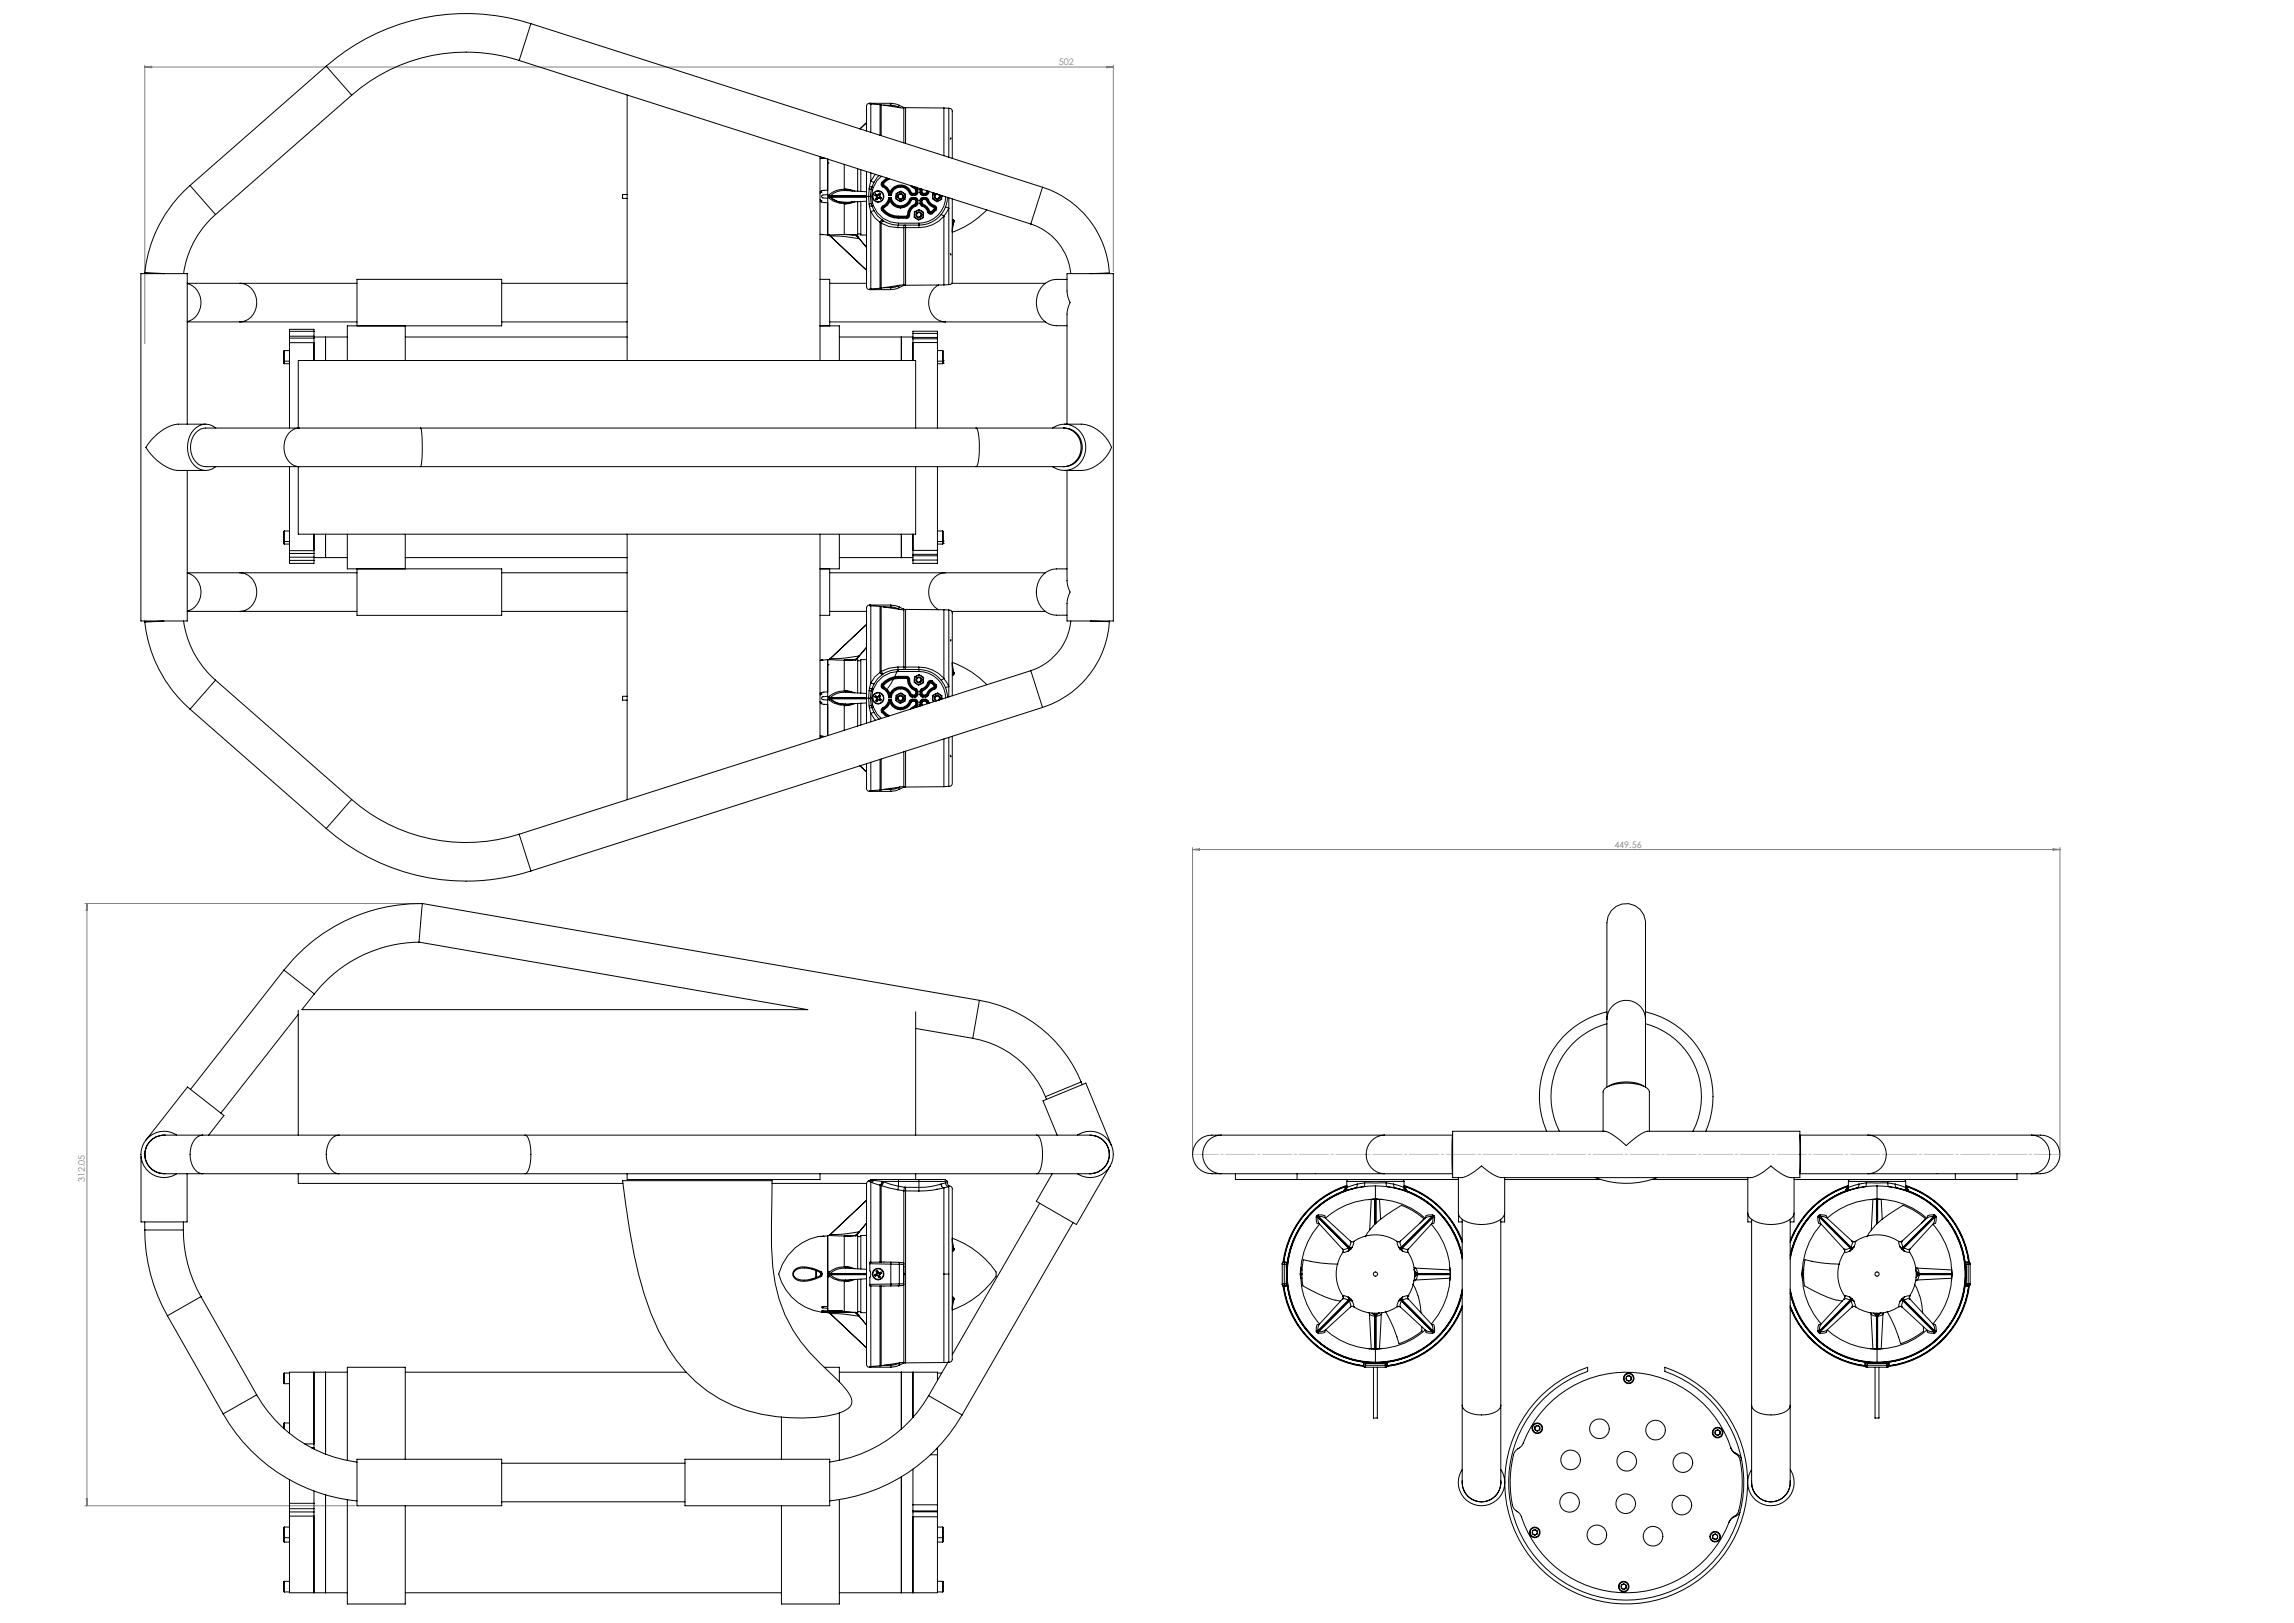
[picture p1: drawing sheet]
<svg xmlns="http://www.w3.org/2000/svg" width="1189mm" height="841mm" viewBox="0 0 1189 841" stroke-linecap="round" stroke-linejoin="round" font-family="sans-serif">
<defs><g id="words">
<g font-size="4.7" fill="#808080">
<text x="549" y="34">502</text>
<text x="837" y="439">449.56</text>
<text x="44" y="613" transform="rotate(-90 44 613)">312.05</text>
</g>
</g></defs>
<g fill="none" stroke="#808080" stroke-width=".52">
<path d="M75 34v144M75 35h502M75 35l4-1v1zM573 34l4 1h-4zM577 34v107M618 439v158M1064 440h4l-4 1zM1068 439v158M618 440h450M618 440h4v1zM44 468h174M45 468v312"/>
<path d="M45 468v4zM45 777v3zM44 780h140"/>
</g>
<path d="M618 598h450" fill="none" stroke="#c0c0c0" stroke-width=".52" stroke-dasharray="15.2 1.3 1.3 1.3" stroke-dashoffset="1.9"/>
<g fill="none" stroke="#000" stroke-width=".52">
<path d="M275 12a110 110 0 0 0-106 22M275 12l-6 19M275 12l265 85M169 34l13 15M169 34l-71 62M269 31a90 90 0 0 0-87 18M269 31l265 85M182 49l-70 62M325 49v138M451 54a1.7 1.7 0 0 0-2 2v12M451 54v15M451 54h5"/>
<path d="M456 54v16M456 54h1M457 54v16M457 54l1 1M458 55l8 1M458 55h4M462 54h-11M462 54v1M462 55h4M462 54l4 1M466 55v1M466 55h.1"/>
<path d="M466 55l2 1M466 56h2M468 56h.1M468 56h1M468 56v18M469 56v18M469 56h20M489 56v25M489 56h3M492 56a1.8 1.8 0 0 1 2 3v23M492 56v25M446 67l3-3-3 3"/>
<path d="M493 71v1M98 96a70 70 0 0 0-23 45M98 96l14 15M425 99h1h3v-17v40M425 81v106M426 100h.1M426 100h-1M426 99v1M426 82h-1M426 82h.1M428 82h-2M429 84h.1"/>
<path d="M438 98l4 1a12 12 0 0 0-12 2M438 85v13M438 98l5 1M445 87v12M446 88v11M449 89v13M449 99h-11a10 10 0 0 0-8 2M450 98h2M450 98v4M451 97h1M451 97l-1 1M451 94h.1"/>
<path d="M451 90v4M451 94v3M451 94h2M452 98h.1M452 98l-1 4M452 97h1M452 97v1M452 98v4M453 97l-1 1M453 94l-1 3M454 90l-3 4M456 91l-3 3"/>
<path d="M457 91l-2 3-2 3M457 94v2l1 1M457 94v1M457 95v1h1M458 97a6 6 0 0 1 3 4M458 95v1M458 95h.1M458 95h-1M458 96v1M458 96a6 6 0 0 1 3 5M458 96h.1M458 96l2 1 1 2"/>
<path d="M460 92l-3 2M460 92l-3 3M460 92l-2 3M461 93l-3 2M461 99a6 6 0 0 1 6-3 6 6 0 0 1 5 4M461 99v2M467 97a5 5 0 0 1 4 3M467 97a5 5 0 0 0-5 4M467 96v1M467 96a5 5 0 0 1 5 4M467 96a5 5 0 0 0-5 5M472 96l2 2"/>
<path d="M472 100l1 1M472 100a5 5 0 0 0-6-4 5 5 0 0 0-5 5M472 100h.1M472 100h1M473 96l1 1M473 96l2 1M474 98h1M474 97l1 1M474 97v1M475 97v1M475 97h-1M475 98h.1"/>
<path d="M475 100h.1M475 100h-1M475 98v2M475 97h.1M475 100l-1 1M475 98h1M475 100h1M475 97l1 1M476 100l-1 1h-1M476 98v2M477 100v1h1M477 100h.1"/>
<path d="M477 98h.1M477 98v2M477 100l1 1M477 98h1M477 100h1M478 98h-1M478 100h.1M478 98v2M478 98h.1M480 100h.1M480 100h1M481 99l-1 1"/>
<path d="M481 100l-1 1M481 100h.1M481 99v1M482 99l-1 1M540 97a50 50 0 0 1 35 45M540 97l-6 19M112 111a50 50 0 0 0-17 31M325 101h-2v2h2M425 104l4 1v17M425 103l1 1M426 104h.1M426 104v1"/>
<path d="M429 101h-2l-1 1v1h3M430 101v1M430 102v1M430 101h.1M430 102h.1M430 103h.1M430 103a12 12 0 0 0 12 2l-4 1M430 102h19M430 102a10 10 0 0 0 8 3l11-1M430 101h19M438 106v15M443 105l-5 1"/>
<path d="M445 105v17M446 104v18h3M449 102v44a2.7 2.7 0 0 0 2 4M449 102h1M450 102h1M450 102v4M450 106l1 1M451 107v3M451 102h1M451 102l1 4M451 110v40M451 110h.1"/>
<path d="M451 110l2 3 3 2M452 106h-2M452 106v1M452 102v3M452 107h-1M452 107l1 2M452 105v1M452 105l1 1M453 106a14 14 0 0 0 13 10M453 106l-1 1M453 109l2 3 2 2M453 109l-2 1"/>
<path d="M453 101l1 1M453 101h1M454 101h-1M454 103v1M454 101h.1M454 102h.1M454 101v1M454 101l1 1M454 102v1M454 103h1M454 103h.1M454 101h1"/>
<path d="M455 102h-1M455 102l-1 1M455 103l-1 1M455 103h.1M455 101h.1M455 102v1M455 102l1 1M455 103h1M455 101h1M456 101h-1M456 101h.1M456 102h.1"/>
<path d="M456 100h.1M456 100l-1 1M456 100v1M456 103h.1M456 101v1M456 115h.1M456 115v34M456 115l1 1M456 102h1M456 102v1M457 116l4 1 4 1M457 116v33"/>
<path d="M457 102l-1 1M457 109a11 11 0 0 0 9 4M457 114a15 15 0 0 0 9 3M457 114l-1 1M457 109h.1M457 109h1M458 107l-1 1v1M458 107h.1M458 109a11 11 0 0 0 8 4M458 107l-1 2M458 107v2M458 107v1"/>
<path d="M458 108v1M458 108a10 10 0 0 0 8 4M458 115l-1 1M458 108h.1M461 102a6 6 0 0 1-3 5M461 102v1M461 101h1M461 102h1M461 101h.1M461 103a6 6 0 0 1-3 4M461 103h1M461 103h.1"/>
<path d="M461 103v1M461 104l-1 2-2 2M461 104a6 6 0 0 0 6 4M461 103a5 5 0 0 0 6 4M462 101h.1M462 103a5 5 0 0 0 5 4M462 103h-1M462 102a5 5 0 0 0 4 5 5 5 0 0 0 5-4M462 102v1M464 100l3-1 2 2v2l-2 2-3-2zM465 118h11M465 101a1.6 1.6 0 0 1 3-1 1.5 1.5 0 0 1 0 3"/>
<path d="M465 101a1.5 1.5 0 0 0 1 2 1.5 1.5 0 0 0 2 0M465 101h1M466 101a1.2 1.2 0 0 1 1 0 1.2 1.2 0 0 1 1 1M466 101a1.4 1.4 0 0 0 0 2 1.4 1.4 0 0 0 2 0M466 113h.1M466 116v1M466 117l-1 1M466 112v1M466 113h4M466 116h10M466 117h10M466 112h4"/>
<path d="M467 107v1M468 102a1.2 1.2 0 0 0-1-1 1.2 1.2 0 0 0-1 1 1.2 1.2 0 0 0 1 1M468 102l-1 1M468 102v1M468 103h-1M468 103v-2v2M468 103h.1M469 117l-1 31M469 117v31M470 112v1M470 113h.1M470 111h1"/>
<path d="M470 111v1M471 111l-1 2M471 111v1M471 112h.1M471 112l-1 1M471 100l2 1M471 103l1 1M471 112v1h-1M472 100h-1M472 104a5 5 0 0 1-5 3M472 104h.1M472 104a6 6 0 0 1-5 3"/>
<path d="M472 104a6 6 0 0 1-5 4M473 102v1M473 102l-2 1M473 101h.1M473 103l-1 1M473 103h1M473 101h1M473 102h1M473 103h.1M473 100v1M473 100h1M474 110l2-1 3 1v3l-3 1-2-1z"/>
<path d="M474 103l1 1M474 100v1M474 103h.1M474 101h.1M474 102v1M474 102l1 1 1 1M474 106h.1M474 106a6 6 0 0 0-4 5M474 106a6 6 0 0 0-3 5M474 106h1M475 106a5 5 0 0 0-4 6M475 106v1"/>
<path d="M475 104h.1M475 105h.1M475 105l-1 1M475 104v1M475 107a5 5 0 0 0-4 5M475 110a1.6 1.6 0 0 1 2 0 1.6 1.6 0 0 1 1 2M475 110a1.6 1.6 0 0 0 0 3 1.6 1.6 0 0 0 3-1M475 110v1M475 111a1.3 1.3 0 0 1 2-1 1.3 1.3 0 0 1 0 2M475 111a1.4 1.4 0 0 0 1 2 1.4 1.4 0 0 0 2-1M475 105h1M475 104h1"/>
<path d="M475 105v1M476 105l-1 2M476 104v1M476 116v1M476 117v1M477 105h.1M477 104h.1M477 105l1 2M477 104v1M477 112a1.2 1.2 0 0 0 0-2 1.2 1.2 0 0 0-2 1 1.2 1.2 0 0 0 1 1M477 112h-1M477 112h.1"/>
<path d="M477 105l1 1M477 112l1-1v1M477 104h1M477 105h1M478 112h.1M478 107l2 1 1 2M478 105v1M478 104v1M478 106v1M478 106a5 5 0 0 1 3 4M478 106l2 2 1 2M478 106h.1"/>
<path d="M478 106a6 6 0 0 1 4 3M478 101h.1M478 102l-1 1v1M478 102v1M478 103l-1 1M478 103h2M478 101h2M478 102h2M478 103h.1M478 100v1M478 103v1M478 100h2"/>
<path d="M480 103l1 1M480 103h.1M480 100v1M480 103v1M480 101h.1M480 102l1 1M480 102v1M480 104a6 6 0 0 0 4 4M481 104l1 2 2 1M481 104h-1M481 104a5 5 0 0 0 3 3M481 104h.1"/>
<path d="M481 110a1.5 1.5 0 0 0 2 1M481 103l1 2 2 1M481 103v1M481 110h.1M481 110h1h1M482 109l-1 1M482 109l1 1M483 110h.1M483 110v1M484 108h.1M484 100h-1v3l3 2 2-2v-2M484 107l1 1v1"/>
<path d="M484 107v1M484 108l1 1M484 108l-1 2M484 100a2.3 2.3 0 0 0 1 4 2.3 2.3 0 0 0 3-3M484 107h.1M484 106a1.6 1.6 0 0 1 1 3M484 106v1M484 101a1.6 1.6 0 0 0 1 2 1.6 1.6 0 0 0 2 0M484 101h1M485 109l-2 1M485 101a1.4 1.4 0 0 0 0 2 1.4 1.4 0 0 0 2 0M485 109h.1"/>
<path d="M485 109l-2 2M485 100l-1 1M486 101h-1M487 101v1M487 102a1.2 1.2 0 0 0-1-1 1.2 1.2 0 0 0-1 1 1.2 1.2 0 0 0 1 1M487 102l-1 1M487 102v1M487 103v-2v2M487 103h-1M487 103h.1M487 101v2M488 111l1 1"/>
<path d="M489 112h.1M489 112a17 17 0 0 1-13 6M489 112v36M490 107l2 1M490 102a14 14 0 0 1-14 14M491 102a15 15 0 0 1-15 15M492 108v39M492 102v6M492 108l-3 4M494 103v43l-1 1h-1M494 115h.1M494 114l1 1"/>
<path d="M494 114v1M494 115v4M494 115v5M494 115v1M495 115l-1 1M495 115h-1M495 115h.1M511 109v1a47 47 0 0 1-17 10M534 116a30 30 0 0 1 21 26M425 121l1 1M426 122h.1M426 121l3 1"/>
<path d="M429 122h1M430 122h.1M430 122l19 18M430 122l8 1 7 1M438 121l4 1M438 121l5 1M442 122h-12M442 122h1M443 122l2 2M443 122h1M443 122h2M443 122h.1"/>
<path d="M444 122l1 1M445 122v1M445 122h-1M445 121h1M445 123h.1M445 123v1M445 124h.1M445 124l4 4M493 131v1M75 141v1M75 141l10 1M97 147a10 10 0 0 1 7 10 10 10 0 0 1-7 10"/>
<path d="M97 147h27M124 147h61M124 147a10 10 0 0 1 9 10 10 10 0 0 1-9 10M260 147h65M425 145h5v24M430 147h19M451 150h11M456 149l-5 1M457 149h-1M458 149h-1M458 149h4M462 149v1"/>
<path d="M466 148l-4 1M466 148v1M466 149l-4 1M466 148l-8 1M466 148h.1M468 148h.1M468 148h-2M468 148l-2 1M469 148h-1M486 148a10 10 0 0 0-5 10 10 10 0 0 0 9 9M489 148h-20M492 147l-3 1"/>
<path d="M493 147h49M553 145a12 12 0 0 0-14 6 13 13 0 0 0 1 14 13 13 0 0 0 13 4M575 141l-10 1M575 141v1M97 167h27M124 167h61M150 178v44M150 175v3M150 172v2M150 172v-1h13v1M150 174v1M150 172h13"/>
<path d="M150 178h13M150 175h13M150 174h13M163 178v9zM163 175v3M163 172v2M163 174v1M163 175h17M169 175v12M185 169v-24h75v24h-80v18M210 169v18M210 175h115"/>
<path d="M260 167h65M425 169h10v18M430 167h60M435 175h38M467 175v12M473 177v10zM473 176v1M473 173v2M473 173v-1h13v1M473 175v1M473 177h13M473 176h13"/>
<path d="M473 175h13M473 173h13M486 177v45M486 176v1M486 173v2M486 175v1M490 167h52M147 187v1M147 187h.1M147 182v5M147 187h3M147 182h3"/>
<path d="M147 188h3M486 187h3M486 182h3M486 188h3M489 187v1M489 182v5M489 188h.1M489 187h.1M97 220v-78h-24v180h24v-78M107 220h-15a24 24 0 0 0-16 12 24 24 0 0 0 16 12h15M552 220h8a19 19 0 0 1 16 12 19 19 0 0 1-16 12h-8M553 220v-57l2-6-2-5v-10h24v180h-24v-10l2-5-2-6v-57"/>
<path d="M112 222a9 9 0 0 0-14 6 12 12 0 0 0 9 16l3-1 2-1M155 222v-35h320v35M155 222h63M155 222h-48a10 10 0 0 0-6 17 7 7 0 0 0 6 3h48M155 222a10 10 0 0 0-5 17 7 7 0 0 0 5 3M218 222a59 59 0 0 1 0 20M218 222h288M506 222h45M506 222a31 31 0 0 1 0 19v1M546 222a11 11 0 0 1 14 2 11 11 0 0 1 1 14 11 11 0 0 1-15 4M551 222a10 10 0 0 1 10 10 10 10 0 0 1-10 10M551 222a10 10 0 0 1 9 10 10 10 0 0 1-9 10"/>
<path d="M150 242v43M155 242v35h320v-35M155 242h63M218 242h288M486 242v43M506 242h45M147 275v6M147 275v5M147 275h3M163 277v8zM169 277v12zM180 277v18h80v24h-75v-24"/>
<path d="M210 277v18M325 277v137M425 277v105M435 277v18h-10M467 277v12zM473 277v8zM486 275h3M489 275v6M489 275v5M97 297a10 10 0 0 1 7 10 10 10 0 0 1-7 10M97 297h27M124 297h61"/>
<path d="M124 297a10 10 0 0 1 9 10 10 10 0 0 1-9 10M147 280v2M147 280v1M147 281v1M147 282h3M147 281h3M150 285v2M150 289v1M150 290v2h13v-2M150 287v2M150 285h13M150 287h13"/>
<path d="M150 289h13M150 290h13M163 285v2M163 289v1M163 287v2M163 289h17M210 289h115M260 297h65M430 297h60M430 295v24h-5M435 289h38M467 289h.1"/>
<path d="M473 285v2M473 288v2M473 290v2h13v-2M473 287v1M473 285h13M473 287h13M473 288h13M473 290h13M486 285v2M486 288v2M486 287v1M486 282h3"/>
<path d="M486 281h3M489 281v1M489 280h.1M489 282h.1M489 280v2M489 280v1M490 297a10 10 0 0 0-9 8 10 10 0 0 0 5 11M490 297h52M553 295a12 12 0 0 0-14 6 13 13 0 0 0 1 14 13 13 0 0 0 13 4M97 317h27M124 317h61M260 317h65"/>
<path d="M430 317h19M451 314a1.7 1.7 0 0 0-2 2v46M451 314v40M451 314h5M456 314v34M456 314h1M457 314v34M457 314l1 1M458 315l8 1M458 315h4M462 314h-11M462 314v1"/>
<path d="M462 315h4M462 314l4 1M466 315v1M466 315h.1M466 315l2 1M466 316h2M468 316h.1M468 316v30M468 316h1M469 316v30M469 316h20M489 316v35"/>
<path d="M489 316h3M492 316a1.8 1.8 0 0 1 2 3v42M492 316v40M493 317h49M75 322a70 70 0 0 0 23 45M75 322h.1M85 322h-10M95 322a50 50 0 0 0 17 30M445 340l-7 1h-8M445 340l-2 2M445 340h.1M445 340v1"/>
<path d="M449 335l-4 5M449 324l-19 17M493 331v1M555 322a30 30 0 0 1-21 26M565 322h10M575 322a50 50 0 0 1-35 45M575 322h.1M112 352l-14 15M112 352l70 62M426 360h.1M426 360h-1M426 359v1"/>
<path d="M426 342h-1M426 342h.1M429 342v17h-3h-1M429 342v39v-16l-4-1M429 342h1M429 342h-3M429 344h.1M430 342h.1M430 342h12M430 341v1M430 341h.1M438 358l4 1a12 12 0 0 0-12 2"/>
<path d="M438 342v16M438 358l5 1M442 342h-4M442 342h1M443 342h.1M443 342h-5M444 341l1 1M444 341l-1 1M445 342v17M445 342h1M445 342h-2M445 341v1"/>
<path d="M445 341h-1M449 342h-3v17M449 359h-11a10 10 0 0 0-8 2M450 358h2M450 358v4M451 357h1M451 357l-1 1M451 354h.1M451 354v3M451 354h2M452 358h.1M452 358l-1 4"/>
<path d="M452 357h1M452 357v1M452 358v4M453 357l-1 1M453 354l-1 3M456 348l-3 3-2 3M456 348l1 2M456 348h.1M457 348l1 1M457 348h-1M457 354v2l1 1M457 354v1"/>
<path d="M457 350l-4 4M457 355v1h1M458 357a6 6 0 0 1 3 4M458 355v1M458 355h.1M458 355h-1M458 356v1M458 356a6 6 0 0 1 3 5M458 356h.1M458 356l2 1 1 2M461 359a6 6 0 0 1 6-3 6 6 0 0 1 5 4M461 359v2"/>
<path d="M465 347l-5 10M465 346h-4l-4 2M465 346l1 1M465 346h3M466 348a14 14 0 0 0-13 9M466 350a11 11 0 0 0-9 4M466 350v1M466 347v1M466 351a11 11 0 0 0-9 4M466 347a15 15 0 0 0-9 3M466 351a11 11 0 0 0-8 4M466 351v1"/>
<path d="M466 352a10 10 0 0 0-8 3M466 351h.1M466 348h10M466 350h4M466 347h10M466 352h4M467 357a5 5 0 0 1 4 3M467 357a5 5 0 0 0-5 4M467 356v1M467 356a5 5 0 0 1 5 4M467 356a5 5 0 0 0-5 5M468 346l1 1"/>
<path d="M468 346h1M469 346v1M469 346h7M470 351l1 1M470 351v1M470 352h.1M470 350l1 1v1M470 350v1M470 351h-4M470 351h.1M470 352a6 6 0 0 0 4 6M470 352h1"/>
<path d="M471 352a5 5 0 0 0 3 5M471 352a5 5 0 0 0 4 5M471 352h.1M472 360l1 1M472 360a5 5 0 0 0-6-4 5 5 0 0 0-5 5M472 360h.1M472 360h1M474 351l2-1 3 1v3l-3 1-2-1zM474 358h1M474 357l1 1M474 357v1M475 357v1"/>
<path d="M475 357h-1M475 358h.1M475 360h.1M475 360h-1M475 358v2M475 357l1 1M475 357h.1M475 351a1.5 1.5 0 0 1 2 0 1.5 1.5 0 0 1 1 2M475 351a1.5 1.5 0 0 0 0 3 1.6 1.6 0 0 0 3-1M475 351v1M475 352a1.3 1.3 0 0 1 2-1 1.3 1.3 0 0 1 0 2M475 352a1.4 1.4 0 0 0 1 2 1.4 1.4 0 0 0 2-1"/>
<path d="M475 360l-1 1M475 358h1M475 360h1M476 360l-1 1h-1M476 358v2M476 346v1M476 346a17 17 0 0 1 13 5M476 347v1M476 347a15 15 0 0 1 15 14M476 348a14 14 0 0 1 14 14M477 360v1h1M477 360h.1"/>
<path d="M477 358h.1M477 358v2M477 353a1.2 1.2 0 0 0 0-2 1.2 1.2 0 0 0-2 1 1.2 1.2 0 0 0 1 1M477 353h-1M477 353h1M477 360l1 1M477 358h1M477 360h1M478 353v-1l-1 1h-1M478 357l-1 1M478 357h.1M478 360h.1"/>
<path d="M478 358v2M478 357v1M478 358h.1M480 360h.1M480 360h1M481 360l-1 1M481 360h.1M481 354l-1 2-2 1M481 354h.1M481 354a5 5 0 0 1-3 3M481 354h1M482 354a6 6 0 0 1-4 4"/>
<path d="M483 354h-1M483 354l1 1M483 353l2 2M483 353h-1l-1 1M483 353h.1M483 353v1M483 353a1.5 1.5 0 0 0-2 1M484 356v1M484 356a6 6 0 0 0-4 4M484 357l-2 1-1 2M484 357h.1M484 355v1"/>
<path d="M485 355v1l-1 1M485 355h-1M485 355h.1M485 355a1.5 1.5 0 0 1-1 2M489 352h-1M489 352l3 4M489 351v1M492 356v5M492 356h-2M494 343a46 46 0 0 1 17 12M494 343v5M494 345v3"/>
<path d="M494 348l1 1M494 348v2M494 348h.1M495 349l-1 1M495 349h.1M534 348l6 19M534 348l-265 84M98 367l71 62M325 361h-2v2h2M425 363l1 1M426 364h.1M426 364v1"/>
<path d="M429 361h-2l-1 1v1h3M430 361v1M430 362v1M430 361h.1M430 362h.1M430 363h.1M430 363a12 12 0 0 0 12 2l-4 1M430 362h19M430 362a10 10 0 0 0 8 3l11-1M430 361h19M438 366v12M443 365l-5 1"/>
<path d="M445 365v11M446 364v12M449 362v13M449 362h1M450 362h1M450 362v4M450 366l1 1M451 367v3M451 362h1M451 362l1 4M451 370v4M451 370h.1"/>
<path d="M451 370l3 3M452 366h-2M452 366v1M452 362v3M452 367h-1M452 367l1 2M452 365v1M452 365l1 1M453 366l-1 1M453 366l2 4 2 2M453 369l-2 1M453 369l3 4"/>
<path d="M453 361l1 1M453 361h1M454 361h-1M454 363v1M454 361h.1M454 362h.1M454 361v1M454 361l1 1M454 362v1M454 363h1M454 363h.1M454 361h1"/>
<path d="M455 362h-1M455 362l-1 1M455 363l-1 1M455 363h.1M455 361h.1M455 362v1M455 362l1 1M455 363h1M455 361h1M456 361h-1M456 361h.1M456 362h.1"/>
<path d="M456 360h.1M456 360l-1 1M456 360v1M456 363h.1M456 361v1M456 362h1M456 362v1M457 362l-1 1M457 369l3 2M457 369h.1M457 369l3 2-2-2M457 369h1"/>
<path d="M458 367l-1 1v1M458 367h.1M458 367l-1 2M458 367v2M458 367v1M458 368v1M458 368l3 3M458 368h.1M461 362a6 6 0 0 1-3 5M461 362v1M461 361h1M461 362h1"/>
<path d="M461 361h.1M461 363a6 6 0 0 1-3 4M461 363h1M461 363h.1M461 363v1M461 364l-1 2-2 2M461 364a6 6 0 0 0 6 4M461 363a5 5 0 0 0 6 4M462 361h.1M462 363a5 5 0 0 0 5 4M462 363h-1M462 362a5 5 0 0 0 4 5 5 5 0 0 0 5-4"/>
<path d="M462 362v1M464 360l3-1 2 2v2l-2 2-3-2zM465 361a1.5 1.5 0 0 1 3 0 1.5 1.5 0 0 1 0 2M465 361a1.5 1.5 0 0 0 1 2 1.5 1.5 0 0 0 2 0M465 361h1M466 361a1.2 1.2 0 0 1 1 0 1.2 1.2 0 0 1 1 1M466 361a1.4 1.4 0 0 0 0 2 1.4 1.4 0 0 0 2 0M467 367v1M468 362a1.2 1.2 0 0 0-1-1 1.2 1.2 0 0 0-1 1 1.2 1.2 0 0 0 1 1M468 362l-1 1M468 362v1M468 363h-1"/>
<path d="M468 363v-2v2M468 363h.1M471 360l2 1M471 363l1 1M472 360h-1M472 364a5 5 0 0 1-5 3M472 364h.1M472 364a6 6 0 0 1-5 3M472 364a6 6 0 0 1-5 4M473 362v1M473 362l-2 1M473 361h.1"/>
<path d="M473 363l-1 1M473 363h1M473 361h1M473 362h1M473 363h.1M473 360v1M473 360h1M474 363l1 1M474 360v1M474 363h.1M474 361h.1M474 362v1"/>
<path d="M474 362l1 1 1 1M474 366h.1M474 366l-2 2M474 366l-1 1M474 366h1M475 366l-2 1M475 366v1M475 364h.1M475 365h.1M475 365l-1 1M475 364v1M475 365h1"/>
<path d="M475 364h1M475 365v1M476 365l-1 1M476 364v1M477 365h.1M477 364h.1M477 365v1M477 364v1M477 364h1M477 365h1M477 365l1 1M478 365v1"/>
<path d="M478 364v1M478 361h.1M478 362l-1 1v1M478 362v1M478 363l-1 1M478 363h2M478 361h2M478 362h2M478 363h.1M478 360v1M478 363v1M478 360h2"/>
<path d="M480 363l1 1M480 363h.1M480 360v1M480 363v1M480 361h.1M480 362l1 1M480 362v1M480 364l1 1M481 364h-1M481 364v1M481 364h.1M481 363v1"/>
<path d="M481 363l1 1M484 361a1.6 1.6 0 0 1 3-1 1.5 1.5 0 0 1 0 3M484 361v1l1 1M484 361h1M485 361a1.3 1.3 0 0 1 1 0 1.3 1.3 0 0 1 1 1M485 361l-1 1 1 1M487 362a1.2 1.2 0 0 0-1-1 1.2 1.2 0 0 0-1 1 1.2 1.2 0 0 0 1 1M487 362l-1 1M487 362v1M487 363v-2v2M487 363h.1M488 362v-1l-2-2-3 1v3l1 1a2.3 2.3 0 0 1 1-4 2.3 2.3 0 0 1 3 2"/>
<path d="M540 367l-265 84M425 381l1 1M426 382h.1M426 381l2 1M446 397l3 3M449 396v10a2.8 2.8 0 0 0 2 4M451 395v15M456 394v15M457 393v16M468 390v18M469 389v19M489 383v25"/>
<path d="M492 382v25M493 391v1M494 382v24l-1 1h-1M182 414a91 91 0 0 0 87 18l6 19M182 414l-13 15M451 410h11M456 409l-5 1M457 409h-1M458 409h-1M458 409h4M462 409v1M466 408l-4 1"/>
<path d="M466 408v1M466 409l-4 1M466 408l-8 1M466 408h.1M468 408h.1M468 408h-2M468 408l-2 1M469 408h-1M489 408h-20M492 407l-3 1M169 429a110 110 0 0 0 106 22M219 468l-2 20"/>
<path d="M219 468l289 50M219 468a90 90 0 0 0-72 35M147 503l16 12M147 503l-48 61M170 507a70 70 0 0 1 47-19l202 35h-263zM508 518a70 70 0 0 1 52 43M508 518l-4 20M155 523v65M155 526l-41 51M475 524v64M475 533l29 5M504 538a50 50 0 0 1 38 30"/>
<path d="M833 528v35M833 524a45 45 0 0 0-31 62M833 530a39 39 0 0 0-25 56M833 528v-50a10 10 0 0 1 10-10 10 10 0 0 1 10 10v50M833 528a10 10 0 0 1 10-10 10 10 0 0 1 10 10M853 528v35M853 524a45 45 0 0 1 31 62M853 530a39 39 0 0 1 24 56M542 568v2M560 561l-18 7M560 561l1 1M834 563a20 20 0 0 1 18 0"/>
<path d="M73 599v34h24v-25M86 588a10 10 0 0 0-11 10 10 10 0 0 0 11 10M92 588a12 12 0 0 0-19 10 12 12 0 0 0 19 10M105 588h-8a49 49 0 0 0-16 1 10 10 0 0 0-6 12 10 10 0 0 0 11 7h19M105 588a9 9 0 0 0-6 12 8 8 0 0 0 6 8M105 588h71M108 588l8-10-19-15-21 28M176 588h96M176 588a9 9 0 0 0-7 12 8 8 0 0 0 7 8M272 588a11 11 0 0 1 3 10 11 11 0 0 1-3 10M272 588h265M537 588h28"/>
<path d="M537 588a12 12 0 0 1 3 10 11 11 0 0 1-3 10M548 588l-7-18 22-9 13 33M558 588a12 12 0 0 1 19 10 12 12 0 0 1-18 10M565 588a10 10 0 0 1 10 11 10 10 0 0 1-12 9h-26M565 588a10 10 0 0 1 10 10 10 10 0 0 1-10 10M633 588h-1a11 11 0 0 0-12 5 11 11 0 0 0 1 12 17 17 0 0 0 12 3M633 588a10 10 0 0 0-10 10 10 10 0 0 0 10 10M633 588h85M718 588h35v20h-35M718 588a10 10 0 0 0-10 10 10 10 0 0 0 10 10M753 586h79a27 27 0 0 1 11 8 27 27 0 0 1 11-8h79v24a18 18 0 0 1-15-6l-7 5-4 1h-129l-3-1-7-5a17 17 0 0 1-15 6zM831 586v-21a16 16 0 0 1 14-4 10 10 0 0 1 10 5v20"/>
<path d="M968 588a10 10 0 0 1 10 10 10 10 0 0 1-10 10M968 588h-35v20h35M968 588h85M1053 588h1a11 11 0 0 1 12 5 11 11 0 0 1-1 12 17 17 0 0 1-12 3M1053 588a10 10 0 0 1 9 10 10 10 0 0 1-9 10M105 608h71M155 608v5h168M176 608h96M272 608h265M323 612h77v11a167 167 0 0 0 4 50 84 84 0 0 0 27 39l3 3a23 23 0 0 1 8 11 6 6 0 0 1-5 5 85 85 0 0 1-71-10 91 91 0 0 1-32-50 311 311 0 0 1-11-59zM325 608v3h100v-3M400 613h49"/>
<path d="M450 612l-1 1v94l1 1h1M450 612h.1M450 612h1M451 612v1M451 611l-1 1M451 611h1M451 613v41M451 613h.1M451 613l5 1M452 611l-2 1M452 611v1M452 612h-1"/>
<path d="M452 611h-1M452 612h1M452 611h.1M453 612h4M453 612l-2 1M456 614h.1M456 614v40M456 614h1M457 614v40M457 614l8 3M457 612h9M457 612l-1 2"/>
<path d="M457 612h.1M457 612h1M458 612l-1 2M458 612l8 3M465 617h3M466 615l-1 2M466 611v1M466 611l-14 1M466 615h3M466 612h10M466 612v3M466 611h10"/>
<path d="M468 617v38M468 617h1M469 615l-1 2M469 615h.1M469 617v43M469 615v2M469 617h7M469 615h7M475 608v3M476 615v2M476 611v1M476 611h14h-1"/>
<path d="M476 612h15M476 612v3M485 616h1M488 614l1 2M488 614l-5 1h-7M488 615h.1M489 616h.1M489 616l-6 1h-7M489 616v44M489 611l2 1M490 613l1 1 1 1M490 613h1"/>
<path d="M490 613l-2 1M491 613l1 2M491 612v1M492 615h1l1 1v77a33 33 0 0 1-1 13h-1M492 615v45M492 615h.1M492 615l-3 1M575 604l-17 31-21-13 8-14M633 608h85M640 608v3h59M672 608v3M697 617a46 46 0 0 0-30 43"/>
<path d="M697 617a46 46 0 0 0-30 38M697 617h.1M698 612h30M698 615l-1 2M698 612v3M698 615a48 48 0 0 0-33 39M698 614a48 48 0 0 0-33 40M703 616a46 46 0 0 0-22 77 46 46 0 0 0 77-24M703 616l-6 1M703 616h.1M703 614v2M703 614l-5 1"/>
<path d="M707 615a46 46 0 0 0-40 45M707 615l-4 1M707 613v2M707 613h11M707 613l-4 1M713 615h-6M713 615h6M713 615v6M718 613l1 2M718 613l4 1M719 615a46 46 0 0 1 39 37M719 615l4 1"/>
<path d="M722 614l1 2M722 614l6 1M723 616h.1M723 616a46 46 0 0 1 35 35M723 616l6 1M727 611h-28l-1 1M727 611l1 1M727 611h29M728 615l1 2M728 615a48 48 0 0 1 30 29M728 612v3M728 614a48 48 0 0 1 30 29"/>
<path d="M729 617a46 46 0 0 1 29 34M729 617a46 46 0 0 1 29 33M729 617h.1M756 610v19a9 9 0 0 0 10 5 14 14 0 0 0 14-4v-20M780 611h50M827 610a45 45 0 0 0 32 0M856 611h50M906 610v19a9 9 0 0 0 10 5 14 14 0 0 0 14-4v-20M930 611h29M957 617l1-2a48 48 0 0 0-30 29M957 617a46 46 0 0 0-29 34M957 617a46 46 0 0 0-29 33"/>
<path d="M957 617h.1M958 615l-1 2M958 612h30M958 612v3M958 615a48 48 0 0 0-30 29M958 614a48 48 0 0 0-30 29M963 616a46 46 0 0 0-35 35M963 616l-6 1M963 616h.1M963 614v2M963 614l-5 1M967 615a46 46 0 0 0-39 37"/>
<path d="M967 615l-4 1M967 613v2M967 613h11M967 613l-4 1M968 608h85M973 615h-6M973 615h6M973 615v6M978 613l1 2M978 613l4 1M979 615a46 46 0 0 1 40 45M979 615l4 1"/>
<path d="M982 614l1 2M982 614l6 1M983 616h.1M983 616a46 46 0 0 1 36 44M983 616l6 1M987 611h-28l-1 1M987 611l1 1M988 615l1 2M988 615a48 48 0 0 1 32 39M988 612v3M988 614a48 48 0 0 1 33 40M989 617a46 46 0 0 1 30 43"/>
<path d="M989 617a46 46 0 0 1 30 38M989 617h.1M1013 608v3M1045 608v3h-58M75 637a90 90 0 0 0 12 45M75 637h20M75 633v4M95 637a70 70 0 0 0 9 35M95 633v4M430 640h.1M444 640h1M444 640h-1"/>
<path d="M445 639v1M445 639l-1 1M445 638l-7 1-8 1M445 638l-2 2M445 638h.1M445 638v1M449 634l-4 4M449 622l-19 18M539 624l-45 78M556 633l-57 100M682 631h1M682 631l1 3h1"/>
<path d="M682 630v1M682 630l1 1M683 630h-1M683 630h.1M683 631l1 3M683 631l16 16M683 631h.1M683 630l16 16M683 630v1M683 630h4v1M683 630l4 1M684 634l12 13"/>
<path d="M684 634a39 39 0 0 0 0 52M687 631l13 12M710 622l3-1v13M711 622l-1 15M712 636l-4 5M713 621v13M713 621a39 39 0 0 0-26 10M713 621a39 39 0 0 1 26 10M715 622l1 10M716 621h-3v13M736 634l2-2-6-5-6-2-11 7-3 3M739 631l-13 12"/>
<path d="M742 634a39 39 0 0 1 0 52M742 634l-12 13M742 630h1M742 630l-3 1M742 630l-16 16M742 630h.1M742 630h-3v1M743 630l-17 16M743 630v1M743 631h.1M743 631l-16 16M743 631l-1 3"/>
<path d="M743 630h.1M743 630l1 1M744 631h-1M744 631l-1 3h-1M756 629v4h2M758 632v96M778 632v96M780 629v4h-2M906 629v4h2M908 632v96M928 632v96M930 629v4h-2"/>
<path d="M942 631h1M942 631l1 3h1M942 630v1M942 630l1 1M943 630h-1M943 630h.1M943 631l1 3M943 631l16 16M943 631h.1M943 630l16 16M943 630v1M943 630h4v1"/>
<path d="M943 630l4 1M944 634l12 13M944 634a39 39 0 0 0 0 52M947 631l13 12M970 622l3-1v13M971 622l-1 15M972 636l-4 5M973 621v13M973 621a39 39 0 0 0-26 10M973 621a39 39 0 0 1 26 10M975 622l1 10M976 621h-3v13"/>
<path d="M996 634l2-2-6-5-6-2-11 7-3 3M999 631l-13 12M1002 634a39 39 0 0 1 0 52M1002 634l-12 13M1002 630h1M1002 630l-3 1M1002 630l-16 16M1002 630h.1M1002 630h-3v1M1003 630l-17 16M1003 630v1M1003 631h.1"/>
<path d="M1003 631l-16 16M1003 631l-1 3M1003 630h.1M1003 630l1 1M1004 631h-1M1004 631l-1 3h-1M423 658v4M425 659a13 13 0 0 0-13 0 2.5 2.5 0 0 0 1 4h6l6-2M425 659l1 1M425 659a12 12 0 0 0-13-1 4 4 0 0 0-1 4 4 4 0 0 0 4 2h4l6-2M425 659h.1M425 659h1"/>
<path d="M426 660v1M426 660h.1M426 659v1M427 641a22 22 0 0 0-19 10l-3 4-1 5a27 27 0 0 0 25 20M427 641l2-1v37h-2M427 641h-2M429 659h.1M430 660v1M430 659v1M430 659h.1M430 640h12M430 640h-1v39h7"/>
<path d="M430 660h.1M430 660h19M438 656l4 1a12 12 0 0 0-12 2M438 641v15M438 656l5 1M442 640l-4 1M442 640h1M443 640h.1M443 640l-5 1M445 640v17M445 641h1M445 640h-2"/>
<path d="M449 640h-3v18M449 658l-11-1a10 10 0 0 0-8 3M451 655v5v6M451 655h11M451 654v1M454 659h.1M454 660h.1M454 660h1M454 659v1M454 659h1M455 660h-1M455 659h-1"/>
<path d="M455 659v1M455 658l-1 1M455 658v1M455 659h.1M455 660h1M455 659h1M456 659v1M456 654h-5M456 660h.1M456 660h1M457 659v1M457 659h-1"/>
<path d="M457 659l-1 1M457 654h5M457 654h-1M457 660h-1M462 655h4M462 654v1M462 654h4M462 655v10M466 654v1M466 654h2M466 655v10M466 655h2"/>
<path d="M468 654v1M468 655h.1M468 655v2M468 656v4M468 656h.1M494 642a42 42 0 0 1 22 18v1a42 42 0 0 1-22 18M494 642v5M494 643v4M494 646l1 1M494 647v1M494 647h.1M494 646v1"/>
<path d="M494 647h1M495 647l-1 1M495 647h.1M665 654h.1M665 654v12M665 654h1M666 654h1M666 654l-1 1h1M666 654h.1M666 655v10M666 655h1M667 654l-1 1"/>
<path d="M667 654h.1M667 656h.1M667 655h.1M667 655v1M667 656v4M667 654v1M674 660h1M674 658v2M674 657v1M675 658h-1M679 654h.1M694 655l-10-1-8-1-1 4v9l12 6 5 2"/>
<path d="M696 647v2M696 647h.1M696 649a20 20 0 0 0 0 23M696 649h.1M696 648h.1M699 648l-3 1M699 647h-3M699 647v1M699 647h.1M699 647h1M699 646l1 1M699 646h.1"/>
<path d="M700 647h.1M700 647h-1M700 647l-1 1M700 643l-1 3M700 643h2M700 643h.1M700 643h1M701 646l-1 1M701 646h-2M702 643l-1 3M702 643a20 20 0 0 1 22 0M702 643h.1"/>
<path d="M724 643l1 3M724 643h.1M725 646l1 1M725 646h1M725 643h.1M726 647h.1M726 643h-2M726 643v3M726 643h.1M726 647l1 1M726 646h.1M726 646v1"/>
<path d="M727 647h.1M727 647h-1M727 647h3M727 647v1M727 648l3 1M730 648h.1M730 649a20 20 0 0 1 0 23M730 649h.1M730 647h.1M730 647v2M733 658v1M733 657l19 1"/>
<path d="M733 658l2 2M733 659h.1M733 659l1 1M734 657l1 3M734 660h1M734 660h-1M734 660v1M735 660h.1M735 660h17M752 657v1M752 658v2M752 660h-17"/>
<path d="M934 660h1M934 658v2M934 657v1M935 658h-1M939 654h.1M954 655l-10-1-8-1-1 4v9l8 4 9 4M956 647v2M956 647h.1M956 649a20 20 0 0 0 0 23M956 649h.1M956 648h.1M959 648l-3 1"/>
<path d="M959 647h-3M959 647v1M959 647h.1M959 647h1M959 646l1 1M959 646h.1M960 647h.1M960 647h-1M960 647l-1 1M960 643l-1 3M960 643h2M960 643h1"/>
<path d="M960 643h.1M961 646l-1 1M961 646h-2M962 643l-1 3M962 643a20 20 0 0 1 22 0M962 643h.1M984 643l1 3M984 643h.1M985 646l1 1M985 646h1M985 643h.1M986 647h.1"/>
<path d="M986 643h-2M986 643v3M986 643h.1M986 647l1 1M986 647h1M986 646h.1M986 646v1M987 647h-1M987 647v1M987 647h.1M987 647h3M987 648l3 1"/>
<path d="M990 648h.1M990 649a20 20 0 0 1 0 23M990 649h.1M990 647h.1M990 647v2M993 658v1M993 657l19 1M993 658l2 2M993 659h.1M993 659l1 1M994 657l1 3M994 660h1"/>
<path d="M994 660h-1M994 660v1M995 660h.1M995 660h17M1012 657v1M1012 658v2M1012 660h-17M1019 655h.1M1019 654v1M1019 655v1M1019 656v4M1019 656h.1"/>
<path d="M1019 654h.1M1019 654l1 1M1020 655h-1M1020 655v10M1020 654h-1M1020 654l1 1h-1M1020 654h.1M1020 654h1M1021 654h.1M1021 654v12M104 672l-17 10M104 672l29 51"/>
<path d="M425 661v1M426 661h.1M426 661h-1M426 661l-1 1M427 677h-1l1 1M427 679h-1l1 1M427 678h2v2M427 679h2M427 680h2M427 677v1M427 679v1M429 661v1"/>
<path d="M429 662h.1M429 680h.1M429 680h7M430 661h.1M430 661a12 12 0 0 0 12 2l-4 1M430 679h.1M430 661a10 10 0 0 0 8 2h11M430 661h19M436 679l1 1M436 679h.1M436 679h-6M436 679v1"/>
<path d="M437 680h-1M437 680h.1M438 664v16M438 680h4M438 680h5M443 663l-5 1M445 663v17M445 680h1M446 663v17h3M451 666h.1M451 666v42M451 666h5"/>
<path d="M453 661h1M454 661h.1M454 660l-1 1M454 660v1M454 661h1M455 661h.1M455 661l1 1M456 662h.1M456 660v1M456 661h.1M456 661v1M456 666v42"/>
<path d="M457 666v42M462 665v1M462 666h-6M462 665l-11 1M466 666h-1M466 666h-4M466 665h-4M466 665v1M468 666h-2M468 665v1M468 664h.1M468 664v1"/>
<path d="M468 665h-2M468 665h.1M468 666v40M468 666h.1M468 660v4M468 660h1M469 660v46M489 660v46M489 660h3M492 660v46M494 674h.1M494 672l1 1"/>
<path d="M494 672v2M494 674v3M494 674v5M495 673l-1 1M495 673h.1M665 666a48 48 0 0 0 42 42M665 666h.1M665 666h1M666 666h.1M666 665l1 1M666 665h-1l1 1M667 666h-1"/>
<path d="M667 666h.1M667 664h.1M667 665h.1M667 665v1M667 664v1M667 665h-1M667 660v4M667 660h.1M667 660a46 46 0 0 0 41 46 46 46 0 0 0 50-36M667 664v2M667 666a46 46 0 0 0 40 40M667 660a46 46 0 0 0 46 46"/>
<path d="M674 661v1M674 661h1M674 662h1M675 660l-1 1M692 674h3M696 673l3 1M696 673l-12 13M696 673h.1M696 672h3M696 672v1M696 672h.1M699 672l1 1"/>
<path d="M699 672v2M699 674h.1M699 674l-16 16M699 674h1M699 674l1 3M699 674h2M700 674h1M700 674h-1M700 673l-1 1M700 673h.1M700 677h.1M700 677l-13 13-4 1"/>
<path d="M700 673l1 1M700 673v1M701 674l1 3M702 677a20 20 0 0 0 22 0M702 677h.1M702 677h-2M718 679l4 9 3 8 10-5 2-1v-3M724 677h2M724 677h.1M725 674l-1 3M725 677h1M726 673l-1 1"/>
<path d="M726 673v1M726 677l13 13 3 1M726 677h.1M726 673h.1M726 674h-1M726 674h.1M726 674v3M726 674l16 16M726 674h1M726 674l17 16M727 674l16 16M727 674h.1"/>
<path d="M727 672l-1 1M727 672l-1 2M727 672v2M730 673h.1M730 672h-3M730 672h.1M730 672v1M730 673l-3 1M730 673l12 13M732 665l3 6M733 661h1M734 663l-1 1"/>
<path d="M734 661l-1 1M735 660l17 1M735 660v1M735 660l-1 1M735 661l-1 2M735 661l-2 1M735 661h17M735 671l2 9M752 662l-18 1M752 661v2M758 678a48 48 0 0 1-39 30M758 668a46 46 0 0 1-45 38"/>
<path d="M758 670a46 46 0 0 1-40 36M758 677a48 48 0 0 1-39 31M928 668a46 46 0 0 0 45 38M928 678a48 48 0 0 0 39 30M928 670a46 46 0 0 0 39 36M928 677a48 48 0 0 0 39 31M934 661v2M934 661h1M934 662h1M935 660l-1 1M952 674h3M956 673l3 1"/>
<path d="M956 673l-12 13M956 673h.1M956 672h3M956 672v1M956 672h.1M959 672l1 1M959 672v2M959 674h.1M959 674l-16 16M959 674h1M959 674l1 3M959 674h2"/>
<path d="M960 674h1M960 674h-1M960 673l-1 1M960 673h.1M960 677h.1M960 677l-13 13-4 1M960 673l1 1M960 673v1M961 674l1 3M962 677a20 20 0 0 0 22 0M962 677h.1M962 677h-2"/>
<path d="M978 679l4 9 3 8 4-1 7-4 1-1v-3M984 677h2M984 677h.1M985 674l-1 3M985 677h1M986 673l-1 1M986 673v1M986 677l13 13 3 1M986 677h.1M986 673l1 1M986 673h.1M986 674h-1"/>
<path d="M986 674h.1M986 674v3M986 674l16 16M986 674l17 16M987 674h-1M987 674h.1M987 674l16 16M987 672l-1 1M987 672v2M990 673h.1M990 672h-3M990 672h.1"/>
<path d="M990 672v1M990 673l-3 1M990 673l12 13M992 665l3 6M993 661h1M994 663l-1 1M994 661l-1 1M995 660l17 1M995 660v1M995 660l-1 1M995 661l-1 2M995 661l-2 1"/>
<path d="M995 661h17M995 671l2 9M1012 662l-18 1M1012 661v2M1019 660a46 46 0 0 1-46 46M1019 660h.1M1019 666a46 46 0 0 1-41 40M1019 666h.1M1019 660a46 46 0 0 1-42 46 46 46 0 0 1-49-37M1019 664h.1M1019 665h.1M1019 665v1"/>
<path d="M1019 664v2M1019 664v1M1019 660a46 46 0 0 1-41 46 46 46 0 0 1-50-36M1019 666h1M1019 660v4M1019 665h1M1020 665l-1 1M1020 665h1l-1 1M1020 666h.1M1020 666a48 48 0 0 1-41 42M1021 666a48 48 0 0 1-42 42M1021 666h-1"/>
<path d="M1021 666h.1M87 682l29 51M430 680h.1M430 680v1M430 680h-1M430 681l19 17M430 681h8l7 1M430 681h.1M442 680h-12M443 680l2 2M443 680h-1M443 680l1 1"/>
<path d="M443 680h2M443 680h.1M444 681h1M445 680v1M445 680l-1 1M445 681h.1M445 681v1M445 682h.1M445 682l4 5M682 690h.1M682 690l1 1M683 691h.1"/>
<path d="M683 690h.1M683 690h-1M683 690v1M684 686l-1 4M684 686h-1l-1 4M687 689l-4 1M687 689a38 38 0 0 0 26 10M709 680l1 1M710 681l1 18M710 681l3 1M711 699h-1M711 680l2 2"/>
<path d="M711 680l1 1M712 681l1 1M712 680v1M712 681h1M713 682v17h-2M713 682h.1M713 682v17M713 699v7M713 682v17h3M713 681v1M713 681h.1M714 680l-1 1"/>
<path d="M715 680l-2 2M716 681l-3 1M716 681l-1 18M716 680v1M724 693h.1M739 689a39 39 0 0 1-26 10M739 689l3 1M742 686l1 4M742 686h1l1 4M742 690v1M743 690h-1M743 690v1"/>
<path d="M743 690h.1M743 690h1M743 691h-1M744 690h-1M942 690h.1M942 690l1 1M943 691h.1M943 690h.1M943 690h-1M943 690v1M944 686l-1 4M944 686h-1l-1 4"/>
<path d="M947 689l-4 1M947 689a38 38 0 0 0 26 10M969 680l1 1M970 681l1 18M970 681l3 1M971 699h-1M971 680l2 2M971 680l1 1M972 681l1 1M972 681h1M972 680v1M973 682v17h-2"/>
<path d="M973 682h.1M973 682v17M973 699v7M973 682v17h3M973 681v1M973 681h.1M974 680l-1 1M975 680l-2 2M976 681l-3 1M976 681l-1 18M976 680v1M984 693h.1"/>
<path d="M999 689a39 39 0 0 1-26 10M999 689l3 1M1002 686l1 4M1002 686h1l1 4M1002 690v1M1003 690h-1M1003 690v1M1003 690h.1M1003 690h1M1003 691h-1M1004 690h-1M147 711v6"/>
<path d="M147 717h3M147 711h3M163 711v37zM169 711v43M180 711h-30v32M210 711h146M427 708h8v8M435 711h51v4M451 708h11M456 708h-5M457 708h-1M458 707l-1 1"/>
<path d="M458 707h4M462 707v1M466 707h-4M466 707h.1M466 707l-4 1M466 706l-8 1M466 706v1M467 711v30M468 706h.1M468 706h-2M468 706l-2 1M469 706h-1"/>
<path d="M473 711v23zM486 711h2M489 706h-20M491 706l-10 17M492 706h-3M707 707h.1M707 707v1M707 708h.1M707 708h12M707 707h1M707 706v1M707 706h.1"/>
<path d="M707 706h1M707 706h2M708 707v1l-1-1M708 707h10M708 706h.1M708 706h1M708 706v1M709 706h4M709 706h.1M712 708v27h2v-27M713 706h-4M713 706h4"/>
<path d="M717 706h-4M717 706h.1M717 706h1M718 706h.1M718 706v1M718 707v1l1-1M718 706h1M718 706h-1M719 706h-1M719 706h.1M719 707h-1M719 707h.1"/>
<path d="M719 706v1M719 707v1M719 708h.1M843 713h1l1 1v1l-1 1-1-1zM967 707h.1M967 707v1M967 708h.1M967 708h12M967 707h1M967 706v1M967 706h.1M967 706h1"/>
<path d="M967 706h2M968 707v1l-1-1M968 707h10M968 706h.1M968 706h1M968 706v1M969 706h4M969 706h.1M972 708v27h2v-27M973 706h-4M973 706h4M977 706h-4"/>
<path d="M977 706h.1M977 706h1M978 706h.1M978 706v1M978 707v1l1-1M978 706h1M978 706h-1M979 706h-1M979 706h.1M979 707h-1M979 707h.1M979 706v1"/>
<path d="M979 707v1M979 708h.1M116 733a90 90 0 0 0 69 45M133 723a70 70 0 0 0 52 35M133 723l-17 10M147 737v3M147 737h3M405 734v22M435 732v25M481 723a70 70 0 0 1-51 35M481 723l18 10M499 733a90 90 0 0 1-69 45"/>
<path d="M758 728v37a10 10 0 0 0 8 13 10 10 0 0 0 12-10v-40M758 728a7 7 0 0 0 8 5 12 12 0 0 0 12-4v-1M796 739h1h1v2l-1 1-1-1zM799 723a64 64 0 0 1 24-15v3a61 61 0 0 0-29 93 61 61 0 0 0 98 0 61 61 0 0 0-29-93v-3a63 63 0 0 1 36 89 63 63 0 0 1-94 22 63 63 0 0 1-6-96zM802 729a57 57 0 0 1 96 23l3 3a49 49 0 0 1-1 30l-3 2a59 59 0 0 1-58 38 59 59 0 0 1-51-41l-3-2a47 47 0 0 1 1-30l3-3a67 67 0 0 1 13-20zM908 728v37a10 10 0 0 0 8 13 10 10 0 0 0 12-10v-40M908 728a7 7 0 0 0 8 5 12 12 0 0 0 12-4v-1M158 748h5M162 750h1M163 748v2M163 750v1M185 756h75v24h-75z"/>
<path d="M210 756v-48h-30v49M260 758h95M355 756h75v24h-75zM482 754h4M485 751h1M486 750h.1M486 754v26M486 751v3M486 750v1M889 742l1-1 2 1v1l-2 1-1-1zM897 750l1 2 5 4M150 767v12"/>
<path d="M150 779v3M150 779h13M163 773v6M163 779v3M169 775v50zM180 777v54h30v-51M260 778h95M435 777v54h-30v-51M467 765v60zM473 761v19M473 780v3M473 780h13"/>
<path d="M486 780v3M758 767a10 10 0 0 0 10 11 10 10 0 0 0 10-11M758 761a12 12 0 0 0 10 19 12 12 0 0 0 10-19M908 767a10 10 0 0 0 10 11 10 10 0 0 0 10-11M908 761a12 12 0 0 0 10 19 12 12 0 0 0 10-19M147 797v2M147 797h.1M147 791v6M147 799h3M147 797h3M147 791h3M150 783v3"/>
<path d="M150 786v39h30M150 783h13M150 782h13M150 782v1M150 786h13M163 786v39zM163 783v3M163 782v1M473 786v39zM473 783v3M473 783h13M473 783h.1"/>
<path d="M473 786h13M486 783v3M486 786v39h-51M486 799h3M486 797h3M486 791h3M486 783h.1M489 791v6M489 797v2M489 797h.1M794 793h2h1v2l-2 1-1-1zM888 796l1-1 1 1v1l-1 1-1-1z"/>
<path d="M902 784l-1 1-3 2-2 2M147 819v6M147 819h3M486 819h3M489 819v6M147 825h3M210 825h195M486 825h3M840 821h2h1v2l-1 1-2-1z"/>
<circle cx="455" cy="102" r="3"/>
<circle cx="455" cy="102" r="2.7"/>
<circle cx="467" cy="102" r="2.4"/>
<circle cx="476" cy="111" r="2.3"/>
<circle cx="476" cy="352" r="2.3"/>
<circle cx="455" cy="362" r="3"/>
<circle cx="455" cy="362" r="2.7"/>
<circle cx="467" cy="362" r="2.4"/>
<circle cx="455" cy="660" r="3"/>
<circle cx="455" cy="660" r="2.7"/>
<circle cx="713" cy="660" r="1.1"/>
<circle cx="973" cy="660" r="1.1"/>
<circle cx="844" cy="714" r="1.3"/>
<circle cx="844" cy="714" r="2.4"/>
<circle cx="844" cy="714" r="2.7"/>
<circle cx="797" cy="740" r="1.3"/>
<circle cx="797" cy="740" r="2.4"/>
<circle cx="797" cy="740" r="2.7"/>
<circle cx="814" cy="756" r="5"/>
<circle cx="829" cy="740" r="5"/>
<circle cx="843" cy="757" r="5"/>
<circle cx="858" cy="741" r="5"/>
<circle cx="872" cy="758" r="5"/>
<circle cx="890" cy="742" r="2.5"/>
<circle cx="890" cy="742" r="1.3"/>
<circle cx="890" cy="742" r="2.7"/>
<circle cx="814" cy="778" r="5"/>
<circle cx="843" cy="779" r="5"/>
<circle cx="872" cy="780" r="5"/>
<circle cx="796" cy="794" r="2.5"/>
<circle cx="796" cy="794" r="2.7"/>
<circle cx="796" cy="794" r="1.3"/>
<circle cx="828" cy="795" r="5"/>
<circle cx="857" cy="796" r="5"/>
<circle cx="889" cy="796" r="2.8"/>
<circle cx="889" cy="796" r="1.3"/>
<circle cx="889" cy="796" r="2.4"/>
<circle cx="842" cy="822" r="1.3"/>
<circle cx="842" cy="822" r="2.8"/>
<circle cx="842" cy="822" r="2.4"/>
</g>
<use href="#words"/>
</svg>
